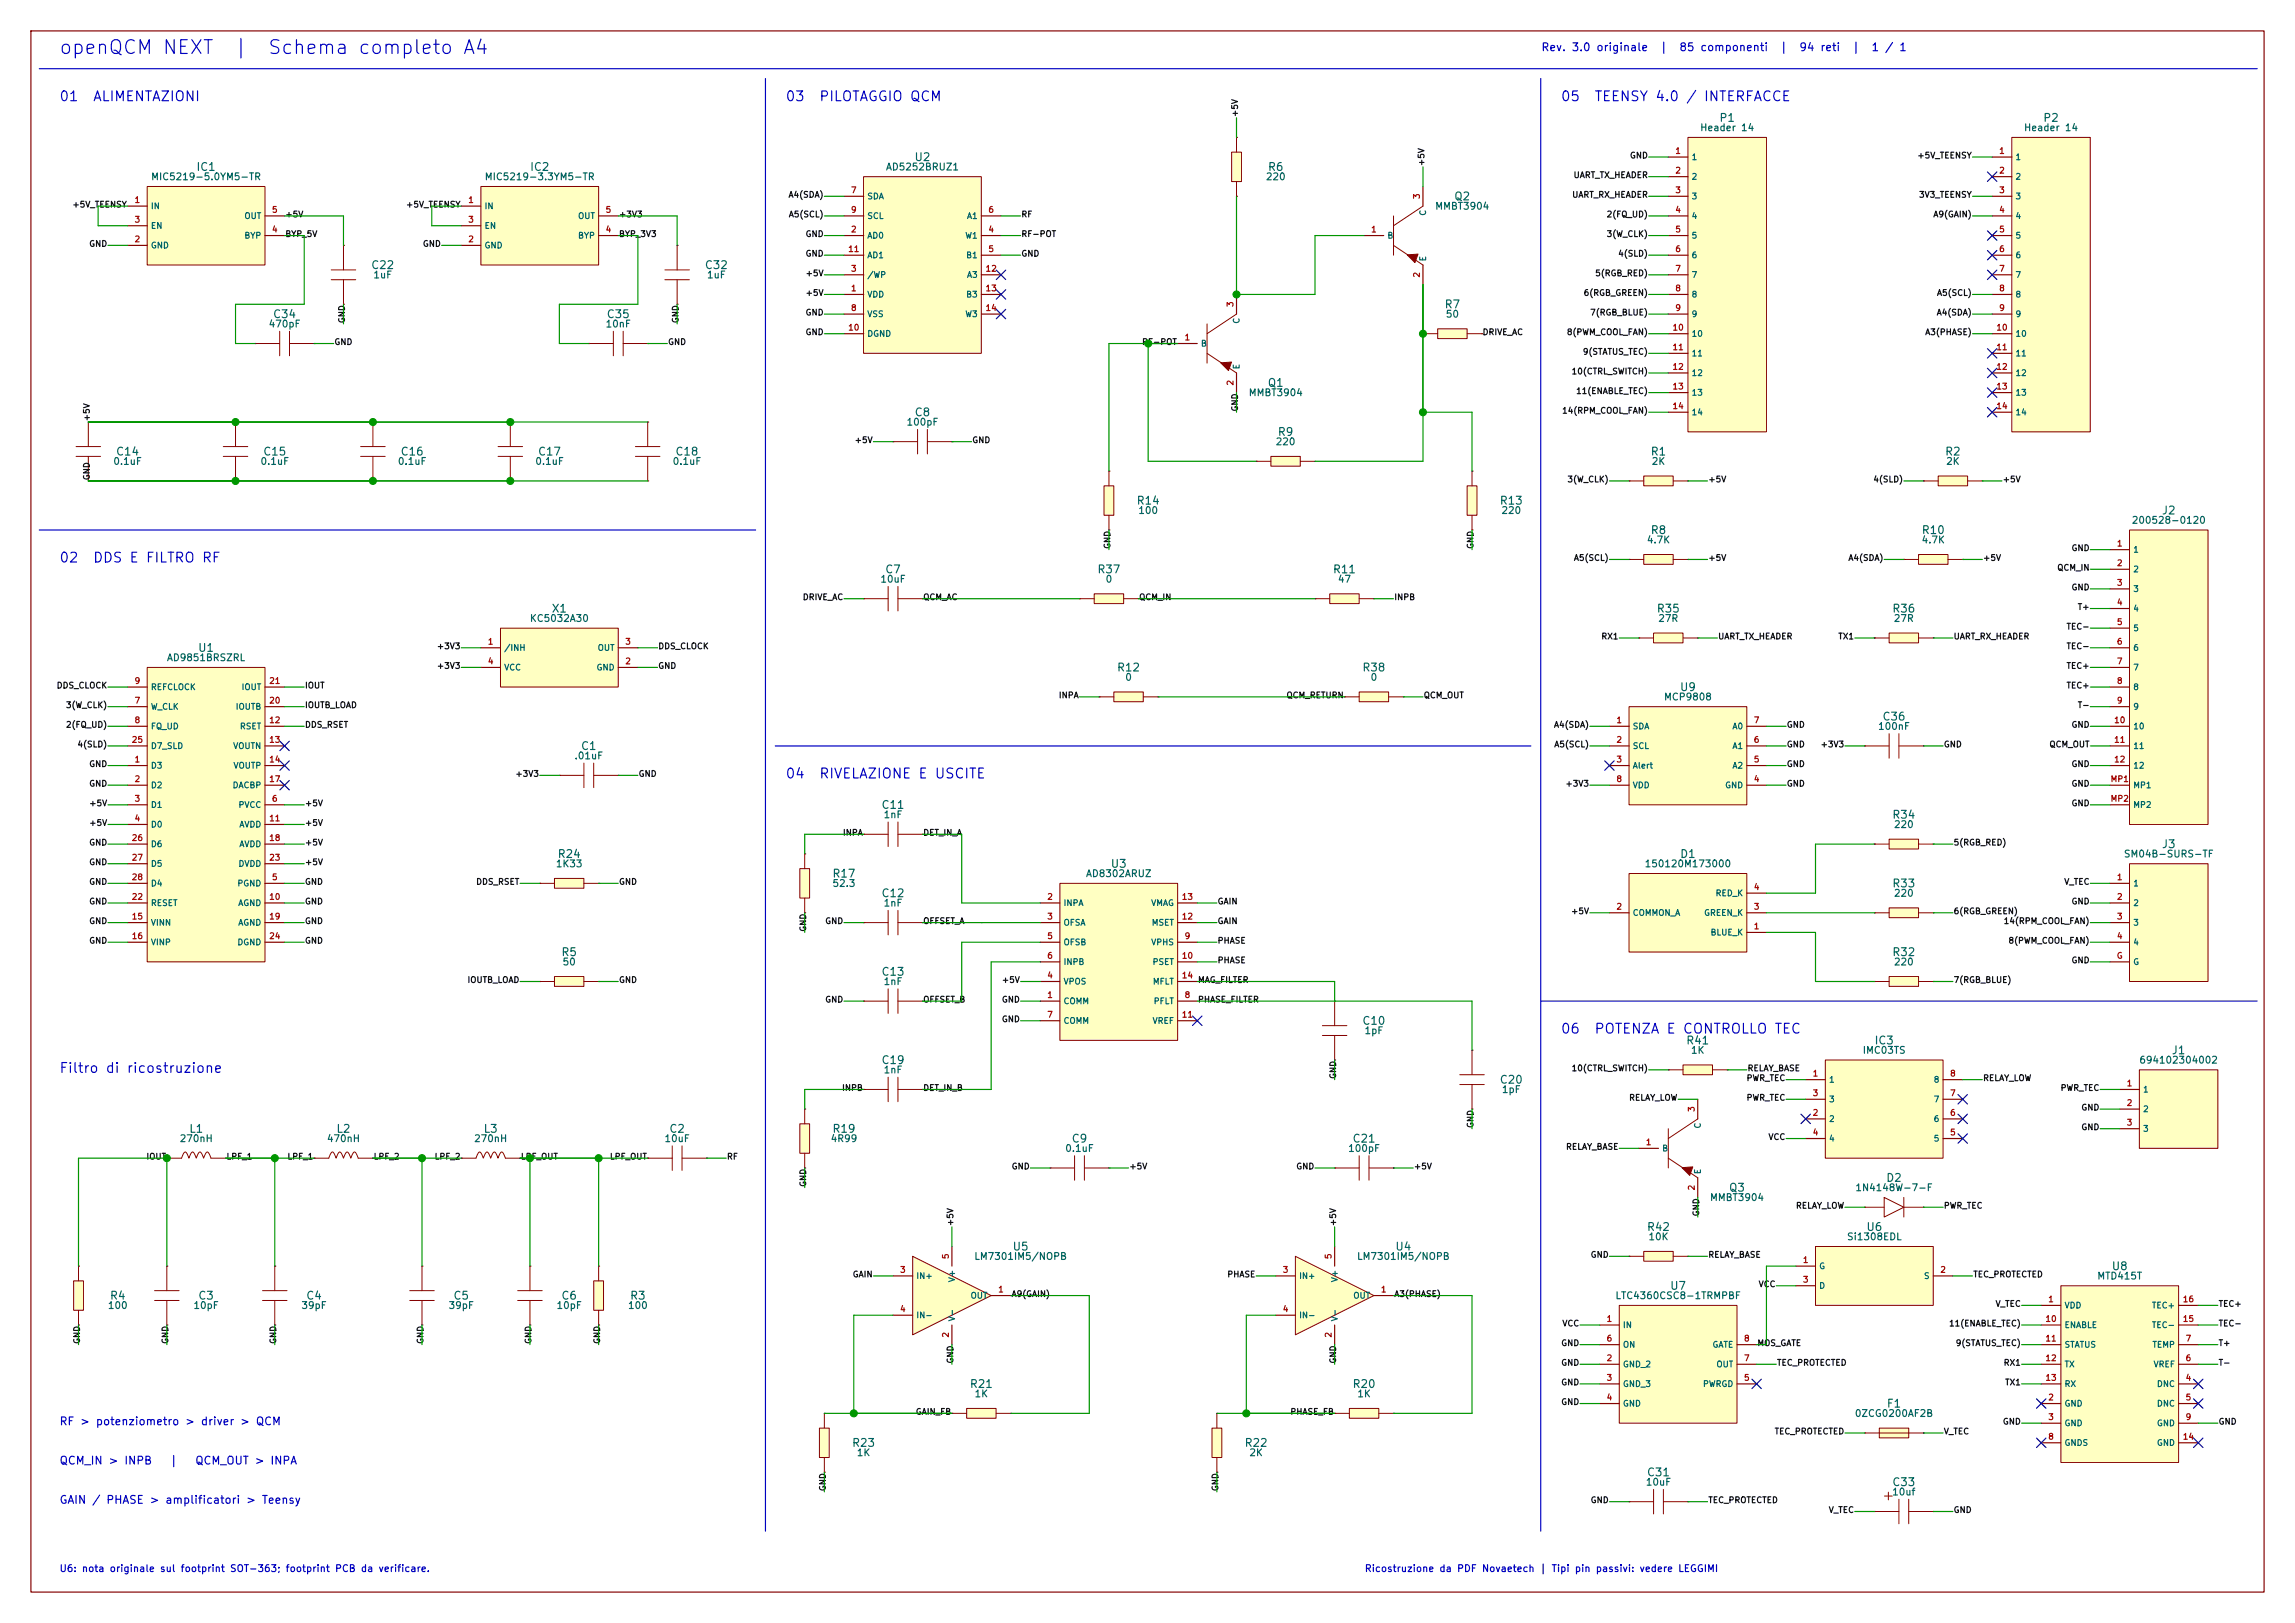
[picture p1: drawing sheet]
<svg xmlns="http://www.w3.org/2000/svg" width="297mm" height="210mm" viewBox="0 0 297 210" stroke-linecap="round" stroke-linejoin="round" font-family="sans-serif">
<defs><g id="words">
<g font-size="1.8" fill="#0000c2">
<text x="7.5" y="7.5">openQCM NEXT</text>
<text x="30.1" y="7.5">|</text>
<text x="34.6" y="7.5">Schema completo A4</text>
</g>
<g font-size="1.3" fill="#0000c2">
<text x="7.6" y="13.4">01</text>
<text x="11.9" y="13.4">ALIMENTAZIONI</text>
<text x="101.6" y="13.4">03</text>
<text x="105.9" y="13.4">PILOTAGGIO QCM</text>
<text x="201.9" y="13.4">05</text>
<text x="206.3" y="13.4">TEENSY 4.0 / INTERFACCE</text>
<text x="7.6" y="73.1">02</text>
<text x="11.9" y="73.1">DDS E FILTRO RF</text>
<text x="101.6" y="101">04</text>
<text x="105.9" y="101">RIVELAZIONE E USCITE</text>
<text x="201.9" y="134.1">06</text>
<text x="206.3" y="134.1">POTENZA E CONTROLLO TEC</text>
<text x="7.6" y="139.1">Filtro di ricostruzione</text>
</g>
<g font-size="1" fill="#0000c2">
<text x="199.4" y="6.9">Rev. 3.0 originale</text>
<text x="214.7" y="6.9">|</text>
<text x="217.2" y="6.9">85 componenti</text>
<text x="230.3" y="6.9">|</text>
<text x="232.8" y="6.9">94 reti</text>
<text x="239.6" y="6.9">|</text>
<text x="242.1" y="6.9">1 / 1</text>
<text x="7.6" y="184.7">RF &gt; potenziometro &gt; driver &gt; QCM</text>
<text x="7.6" y="189.7">QCM_IN &gt; INPB</text>
<text x="21.9" y="189.7">|</text>
<text x="25.2" y="189.7">QCM_OUT &gt; INPA</text>
<text x="7.6" y="194.8">GAIN / PHASE &gt; amplificatori &gt; Teensy</text>
</g>
<g font-size="1" fill="#006464">
<text x="222.4" y="16">P1</text>
<text x="264.3" y="16">P2</text>
<text x="25.3" y="22.4">IC1</text>
<text x="68.5" y="22.4">IC2</text>
<text x="118.3" y="21.1">U2</text>
<text x="164" y="22.4">R6</text>
<text x="188.1" y="26.2">Q2</text>
<text x="48" y="35.1">C22</text>
<text x="91.1" y="35.1">C32</text>
<text x="35.3" y="41.4">C34</text>
<text x="78.4" y="41.4">C35</text>
<text x="186.9" y="40.1">R7</text>
<text x="164" y="50.3">Q1</text>
<text x="14.9" y="59.2">C14</text>
<text x="34" y="59.2">C15</text>
<text x="51.8" y="59.2">C16</text>
<text x="69.5" y="59.2">C17</text>
<text x="87.3" y="59.2">C18</text>
<text x="118.3" y="54.1">C8</text>
<text x="165.3" y="56.6">R9</text>
<text x="213.5" y="59.2">R1</text>
<text x="251.6" y="59.2">R2</text>
<text x="147" y="65.5">R14</text>
<text x="194" y="65.5">R13</text>
<text x="213.5" y="69.3">R8</text>
<text x="248.6" y="69.3">R10</text>
<text x="279.7" y="66.8">J2</text>
<text x="114.5" y="74.4">C7</text>
<text x="141.9" y="74.4">R37</text>
<text x="172.4" y="74.4">R11</text>
<text x="71.3" y="79.5">X1</text>
<text x="214.3" y="79.5">R35</text>
<text x="244.8" y="79.5">R36</text>
<text x="25.6" y="84.6">U1</text>
<text x="144.5" y="87.1">R12</text>
<text x="176.2" y="87.1">R38</text>
<text x="217.3" y="89.7">U9</text>
<text x="243.5" y="93.5">C36</text>
<text x="75.1" y="97.3">C1</text>
<text x="114" y="104.9">C11</text>
<text x="244.8" y="106.2">R34</text>
<text x="72.1" y="111.3">R24</text>
<text x="107.6" y="113.8">R17</text>
<text x="143.7" y="112.5">U3</text>
<text x="217.3" y="111.3">D1</text>
<text x="279.7" y="110">J3</text>
<text x="114" y="116.3">C12</text>
<text x="244.8" y="115.1">R33</text>
<text x="72.6" y="124">R5</text>
<text x="244.8" y="124">R32</text>
<text x="114" y="126.5">C13</text>
<text x="114" y="137.9">C19</text>
<text x="176.2" y="132.8">C10</text>
<text x="218.1" y="135.4">R41</text>
<text x="242.5" y="135.4">IC3</text>
<text x="281" y="136.7">J1</text>
<text x="194" y="140.5">C20</text>
<text x="24.4" y="146.8">L1</text>
<text x="43.5" y="146.8">L2</text>
<text x="62.5" y="146.8">L3</text>
<text x="86.5" y="146.8">C2</text>
<text x="107.6" y="146.8">R19</text>
<text x="138.6" y="148.1">C9</text>
<text x="175" y="148.1">C21</text>
<text x="223.7" y="154.4">Q3</text>
<text x="244" y="153.2">D2</text>
<text x="213.1" y="159.5">R42</text>
<text x="241.5" y="159.5">U6</text>
<text x="131" y="162.1">U5</text>
<text x="180.5" y="162.1">U4</text>
<text x="216.1" y="167.1">U7</text>
<text x="273.2" y="164.6">U8</text>
<text x="14.1" y="168.4">R4</text>
<text x="25.6" y="168.4">C3</text>
<text x="39.5" y="168.4">C4</text>
<text x="58.6" y="168.4">C5</text>
<text x="72.6" y="168.4">C6</text>
<text x="81.5" y="168.4">R3</text>
<text x="125.4" y="179.8">R21</text>
<text x="175" y="179.8">R20</text>
<text x="244.1" y="182.4">F1</text>
<text x="110.2" y="187.5">R23</text>
<text x="161" y="187.5">R22</text>
<text x="213.1" y="191.3">C31</text>
<text x="244.8" y="192.5">C33</text>
</g>
<g font-size=".9" fill="#006464">
<text x="219.9" y="17.2">Header 14</text>
<text x="261.8" y="17.2">Header 14</text>
<text x="19.5" y="23.5">MIC5219-5.0YM5-TR</text>
<text x="62.6" y="23.5">MIC5219-3.3YM5-TR</text>
<text x="114.6" y="22.3">AD5252BRUZ1</text>
<text x="163.7" y="23.5">220</text>
<text x="185.6" y="27.3">MMBT3904</text>
<text x="48.2" y="36.2">1uF</text>
<text x="91.4" y="36.2">1uF</text>
<text x="187" y="41.3">50</text>
<text x="34.7" y="42.6">470pF</text>
<text x="78.3" y="42.6">10nF</text>
<text x="161.5" y="51.5">MMBT3904</text>
<text x="117.2" y="55.3">100pF</text>
<text x="165" y="57.8">220</text>
<text x="14.6" y="60.4">0.1uF</text>
<text x="33.6" y="60.4">0.1uF</text>
<text x="51.4" y="60.4">0.1uF</text>
<text x="69.2" y="60.4">0.1uF</text>
<text x="87" y="60.4">0.1uF</text>
<text x="213.7" y="60.4">2K</text>
<text x="251.8" y="60.4">2K</text>
<text x="147.2" y="66.7">100</text>
<text x="194.2" y="66.7">220</text>
<text x="213" y="70.5">4.7K</text>
<text x="248.6" y="70.5">4.7K</text>
<text x="275.8" y="68">200528-0120</text>
<text x="113.9" y="75.6">10uF</text>
<text x="143" y="75.6">0</text>
<text x="173.1" y="75.6">47</text>
<text x="68.5" y="80.7">KC5032A30</text>
<text x="214.5" y="80.7">27R</text>
<text x="245" y="80.7">27R</text>
<text x="21.5" y="85.8">AD9851BRSZRL</text>
<text x="145.5" y="88.3">0</text>
<text x="177.3" y="88.3">0</text>
<text x="215.3" y="90.8">MCP9808</text>
<text x="243" y="94.7">100nF</text>
<text x="74.3" y="98.5">.01uF</text>
<text x="114.3" y="106.1">1nF</text>
<text x="245" y="107.4">220</text>
<text x="71.9" y="112.4">1K33</text>
<text x="140.5" y="113.7">AD8302ARUZ</text>
<text x="212.8" y="112.4">150120M173000</text>
<text x="274.8" y="111.2">SM04B-SURS-TF</text>
<text x="107.6" y="115">52.3</text>
<text x="114.3" y="117.5">1nF</text>
<text x="245" y="116.2">220</text>
<text x="72.7" y="125.1">50</text>
<text x="245" y="125.1">220</text>
<text x="114.3" y="127.7">1nF</text>
<text x="176.5" y="134">1pF</text>
<text x="218.8" y="136.6">1K</text>
<text x="241" y="136.6">IMC03TS</text>
<text x="276.8" y="137.8">694102304002</text>
<text x="114.3" y="139.1">1nF</text>
<text x="194.3" y="141.6">1pF</text>
<text x="23.2" y="148">270nH</text>
<text x="42.2" y="148">470nH</text>
<text x="61.3" y="148">270nH</text>
<text x="85.9" y="148">10uF</text>
<text x="107.4" y="148">4R99</text>
<text x="137.8" y="149.3">0.1uF</text>
<text x="174.4" y="149.3">100pF</text>
<text x="221.2" y="155.6">MMBT3904</text>
<text x="240" y="154.3">1N4148W-7-F</text>
<text x="213.2" y="160.7">10K</text>
<text x="238.9" y="160.7">Si1308EDL</text>
<text x="126" y="163.2">LM7301IM5/NOPB</text>
<text x="175.5" y="163.2">LM7301IM5/NOPB</text>
<text x="271.3" y="165.8">MTD415T</text>
<text x="13.9" y="169.6">100</text>
<text x="25" y="169.6">10pF</text>
<text x="38.9" y="169.6">39pF</text>
<text x="58" y="169.6">39pF</text>
<text x="71.9" y="169.6">10pF</text>
<text x="81.2" y="169.6">100</text>
<text x="209" y="168.3">LTC4360CSC8-1TRMPBF</text>
<text x="126" y="181">1K</text>
<text x="175.6" y="181">1K</text>
<text x="240" y="183.6">0ZCG0200AF2B</text>
<text x="110.8" y="188.6">1K</text>
<text x="161.6" y="188.6">2K</text>
<text x="212.9" y="192.4">10uF</text>
<text x="244.8" y="193.7">10uf</text>
</g>
<g font-size=".9" fill="#0000c2">
<text x="7.6" y="203.6">U6: nota originale sul footprint SOT-363; footprint PCB da verificare.</text>
<text x="176.5" y="203.6">Ricostruzione da PDF Novaetech | Tipi pin passivi: vedere LEGGIMI</text>
</g>
<g font-size=".8" fill="#0f0f0f">
<text x="160.4" y="15.2" transform="rotate(-90 160.4 15.2)">+5V</text>
<text x="184.5" y="21.6" transform="rotate(-90 184.5 21.6)">+5V</text>
<text x="203.6" y="23.2">UART_TX_HEADER</text>
<text x="210.9" y="20.7">GND</text>
<text x="248.1" y="20.7">+5V_TEENSY</text>
<text x="9.3" y="27">+5V_TEENSY</text>
<text x="36.9" y="28.3">+5V</text>
<text x="52.5" y="27">+5V_TEENSY</text>
<text x="80" y="28.3">+3V3</text>
<text x="102" y="25.8">A4(SDA)</text>
<text x="102" y="28.3">A5(SCL)</text>
<text x="132.1" y="28.3">RF</text>
<text x="203.4" y="25.8">UART_RX_HEADER</text>
<text x="207.8" y="28.3">2(FQ_UD)</text>
<text x="248.3" y="25.8">3V3_TEENSY</text>
<text x="250.1" y="28.3">A9(GAIN)</text>
<text x="11.5" y="32.1">GND</text>
<text x="36.9" y="30.8">BYP_5V</text>
<text x="54.7" y="32.1">GND</text>
<text x="80" y="30.8">BYP_3V3</text>
<text x="104.2" y="33.4">GND</text>
<text x="104.2" y="30.8">GND</text>
<text x="104.2" y="35.9">+5V</text>
<text x="132.1" y="30.8">RF-POT</text>
<text x="132.1" y="33.4">GND</text>
<text x="206.4" y="35.9">5(RGB_RED)</text>
<text x="207.8" y="30.8">3(W_CLK)</text>
<text x="209.3" y="33.4">4(SLD)</text>
<text x="44.8" y="41.9" transform="rotate(-90 44.8 41.9)">GND</text>
<text x="88" y="41.9" transform="rotate(-90 88 41.9)">GND</text>
<text x="104.2" y="41">GND</text>
<text x="104.2" y="38.5">+5V</text>
<text x="204.9" y="38.5">6(RGB_GREEN)</text>
<text x="205.7" y="41">7(RGB_BLUE)</text>
<text x="250.6" y="41">A4(SDA)</text>
<text x="250.6" y="38.5">A5(SCL)</text>
<text x="43.2" y="44.8">GND</text>
<text x="86.4" y="44.8">GND</text>
<text x="104.2" y="43.5">GND</text>
<text x="147.7" y="44.8">RF-POT</text>
<text x="191.8" y="43.5">DRIVE_AC</text>
<text x="202.7" y="43.5">8(PWM_COOL_FAN)</text>
<text x="204.8" y="46.1">9(STATUS_TEC)</text>
<text x="249.1" y="43.5">A3(PHASE)</text>
<text x="160.4" y="53.3" transform="rotate(-90 160.4 53.3)">GND</text>
<text x="202.1" y="53.7">14(RPM_COOL_FAN)</text>
<text x="203.3" y="48.6">10(CTRL_SWITCH)</text>
<text x="203.9" y="51.2">11(ENABLE_TEC)</text>
<text x="11.8" y="54.6" transform="rotate(-90 11.8 54.6)">+5V</text>
<text x="110.5" y="57.5">+5V</text>
<text x="125.8" y="57.5">GND</text>
<text x="11.8" y="62.2" transform="rotate(-90 11.8 62.2)">GND</text>
<text x="202.8" y="62.6">3(W_CLK)</text>
<text x="221" y="62.6">+5V</text>
<text x="242.4" y="62.6">4(SLD)</text>
<text x="259.1" y="62.6">+5V</text>
<text x="143.9" y="71.1" transform="rotate(-90 143.9 71.1)">GND</text>
<text x="190.9" y="71.1" transform="rotate(-90 190.9 71.1)">GND</text>
<text x="268" y="71.5">GND</text>
<text x="103.8" y="77.8">DRIVE_AC</text>
<text x="119.4" y="77.8">QCM_AC</text>
<text x="147.3" y="77.8">QCM_IN</text>
<text x="180.4" y="77.8">INPB</text>
<text x="203.6" y="72.8">A5(SCL)</text>
<text x="221" y="72.8">+5V</text>
<text x="239.1" y="72.8">A4(SDA)</text>
<text x="256.6" y="72.8">+5V</text>
<text x="266.2" y="74">QCM_IN</text>
<text x="268" y="76.6">GND</text>
<text x="207.2" y="82.9">RX1</text>
<text x="222.3" y="82.9">UART_TX_HEADER</text>
<text x="237.8" y="82.9">TX1</text>
<text x="252.8" y="82.9">UART_RX_HEADER</text>
<text x="267.4" y="81.6">TEC-</text>
<text x="268.8" y="79.1">T+</text>
<text x="7.3" y="89.3">DDS_CLOCK</text>
<text x="39.4" y="89.3">IOUT</text>
<text x="56.5" y="86.7">+3V3</text>
<text x="56.5" y="84.2">+3V3</text>
<text x="85.1" y="86.7">GND</text>
<text x="85.1" y="84.2">DDS_CLOCK</text>
<text x="267.4" y="89.3">TEC+</text>
<text x="267.4" y="86.7">TEC+</text>
<text x="267.4" y="84.2">TEC-</text>
<text x="8.5" y="91.8">3(W_CLK)</text>
<text x="8.5" y="94.3">2(FQ_UD)</text>
<text x="39.4" y="94.3">DDS_RSET</text>
<text x="39.4" y="91.8">IOUTB_LOAD</text>
<text x="136.9" y="90.5">INPA</text>
<text x="166.4" y="90.5">QCM_RETURN</text>
<text x="184.2" y="90.5">QCM_OUT</text>
<text x="201" y="94.3">A4(SDA)</text>
<text x="231.2" y="94.3">GND</text>
<text x="268" y="94.3">GND</text>
<text x="268.8" y="91.8">T-</text>
<text x="9.9" y="96.9">4(SLD)</text>
<text x="11.5" y="102">GND</text>
<text x="11.5" y="99.4">GND</text>
<text x="66.6" y="100.7">+3V3</text>
<text x="82.6" y="100.7">GND</text>
<text x="201.1" y="96.9">A5(SCL)</text>
<text x="202.5" y="102">+3V3</text>
<text x="231.2" y="102">GND</text>
<text x="231.2" y="96.9">GND</text>
<text x="231.2" y="99.4">GND</text>
<text x="235.5" y="96.9">+3V3</text>
<text x="251.5" y="96.9">GND</text>
<text x="265.1" y="96.9">QCM_OUT</text>
<text x="268" y="102">GND</text>
<text x="268" y="99.4">GND</text>
<text x="11.5" y="107">+5V</text>
<text x="11.5" y="104.5">+5V</text>
<text x="39.4" y="107">+5V</text>
<text x="39.4" y="104.5">+5V</text>
<text x="268" y="104.5">GND</text>
<text x="11.5" y="112.1">GND</text>
<text x="11.5" y="109.6">GND</text>
<text x="39.4" y="112.1">+5V</text>
<text x="39.4" y="109.6">+5V</text>
<text x="109" y="108.3">INPA</text>
<text x="119.4" y="108.3">DET_IN_A</text>
<text x="252.8" y="109.6">5(RGB_RED)</text>
<text x="11.5" y="119.7">GND</text>
<text x="11.5" y="117.2">GND</text>
<text x="11.5" y="114.7">GND</text>
<text x="39.4" y="114.7">GND</text>
<text x="39.4" y="117.2">GND</text>
<text x="39.4" y="119.7">GND</text>
<text x="61.5" y="114.7">DDS_RSET</text>
<text x="80" y="114.7">GND</text>
<text x="106.7" y="119.7">GND</text>
<text x="119.4" y="119.7">OFFSET_A</text>
<text x="157.5" y="117.2">GAIN</text>
<text x="157.5" y="119.7">GAIN</text>
<text x="203.2" y="118.5">+5V</text>
<text x="252.8" y="118.5">6(RGB_GREEN)</text>
<text x="259.2" y="119.7">14(RPM_COOL_FAN)</text>
<text x="267.1" y="114.7">V_TEC</text>
<text x="268" y="117.2">GND</text>
<text x="11.5" y="122.3">GND</text>
<text x="39.4" y="122.3">GND</text>
<text x="104.5" y="120.6" transform="rotate(-90 104.5 120.6)">GND</text>
<text x="157.5" y="122.3">PHASE</text>
<text x="157.5" y="124.8">PHASE</text>
<text x="259.8" y="122.3">8(PWM_COOL_FAN)</text>
<text x="268" y="124.8">GND</text>
<text x="60.4" y="127.4">IOUTB_LOAD</text>
<text x="80" y="127.4">GND</text>
<text x="106.7" y="129.9">GND</text>
<text x="119.4" y="129.9">OFFSET_B</text>
<text x="129.6" y="129.9">GND</text>
<text x="129.6" y="127.4">+5V</text>
<text x="155" y="127.4">MAG_FILTER</text>
<text x="155" y="129.9">PHASE_FILTER</text>
<text x="252.8" y="127.4">7(RGB_BLUE)</text>
<text x="129.6" y="132.4">GND</text>
<text x="108.9" y="141.3">INPB</text>
<text x="119.4" y="141.3">DET_IN_B</text>
<text x="173.1" y="139.7" transform="rotate(-90 173.1 139.7)">GND</text>
<text x="203.3" y="138.8">10(CTRL_SWITCH)</text>
<text x="210.8" y="142.6">RELAY_LOW</text>
<text x="226" y="142.6">PWR_TEC</text>
<text x="226" y="140.1">PWR_TEC</text>
<text x="226.1" y="138.8">RELAY_BASE</text>
<text x="256.6" y="140.1">RELAY_LOW</text>
<text x="266.6" y="141.3">PWR_TEC</text>
<text x="269.3" y="143.9">GND</text>
<text x="190.9" y="146" transform="rotate(-90 190.9 146)">GND</text>
<text x="202.6" y="149">RELAY_BASE</text>
<text x="228.8" y="147.7">VCC</text>
<text x="269.3" y="146.4">GND</text>
<text x="18.9" y="150.2">IOUT</text>
<text x="29.2" y="150.2">LPF_1</text>
<text x="37.1" y="150.2">LPF_1</text>
<text x="48.3" y="150.2">LPF_2</text>
<text x="56.2" y="150.2">LPF_2</text>
<text x="67.3" y="150.2">LPF_OUT</text>
<text x="78.9" y="150.2">LPF_OUT</text>
<text x="94" y="150.2">RF</text>
<text x="104.5" y="153.6" transform="rotate(-90 104.5 153.6)">GND</text>
<text x="130.9" y="151.5">GND</text>
<text x="146.1" y="151.5">+5V</text>
<text x="167.7" y="151.5">GND</text>
<text x="182.9" y="151.5">+5V</text>
<text x="123.6" y="158.7" transform="rotate(-90 123.6 158.7)">+5V</text>
<text x="173.1" y="158.7" transform="rotate(-90 173.1 158.7)">+5V</text>
<text x="220.1" y="157.5" transform="rotate(-90 220.1 157.5)">GND</text>
<text x="232.3" y="156.6">RELAY_LOW</text>
<text x="251.5" y="156.6">PWR_TEC</text>
<text x="110.3" y="165.5">GAIN</text>
<text x="158.8" y="165.5">PHASE</text>
<text x="205.8" y="162.9">GND</text>
<text x="221" y="162.9">RELAY_BASE</text>
<text x="227.5" y="166.7">VCC</text>
<text x="255.3" y="165.5">TEC_PROTECTED</text>
<text x="10.5" y="174" transform="rotate(-90 10.5 174)">GND</text>
<text x="22" y="174" transform="rotate(-90 22 174)">GND</text>
<text x="35.9" y="174" transform="rotate(-90 35.9 174)">GND</text>
<text x="55" y="174" transform="rotate(-90 55 174)">GND</text>
<text x="68.9" y="174" transform="rotate(-90 68.9 174)">GND</text>
<text x="77.8" y="174" transform="rotate(-90 77.8 174)">GND</text>
<text x="130.8" y="168">A9(GAIN)</text>
<text x="180.4" y="168">A3(PHASE)</text>
<text x="202.1" y="171.8">VCC</text>
<text x="252.2" y="171.8">11(ENABLE_TEC)</text>
<text x="258.2" y="169.3">V_TEC</text>
<text x="287" y="171.8">TEC-</text>
<text x="287" y="169.3">TEC+</text>
<text x="123.6" y="176.5" transform="rotate(-90 123.6 176.5)">GND</text>
<text x="173.1" y="176.5" transform="rotate(-90 173.1 176.5)">GND</text>
<text x="202" y="179.4">GND</text>
<text x="202" y="174.4">GND</text>
<text x="202" y="176.9">GND</text>
<text x="227.4" y="174.4">MOS_GATE</text>
<text x="229.9" y="176.9">TEC_PROTECTED</text>
<text x="253" y="174.4">9(STATUS_TEC)</text>
<text x="259.2" y="176.9">RX1</text>
<text x="259.4" y="179.4">TX1</text>
<text x="287" y="176.9">T-</text>
<text x="287" y="174.4">T+</text>
<text x="118.4" y="183.2">GAIN_FB</text>
<text x="166.9" y="183.2">PHASE_FB</text>
<text x="202" y="182">GND</text>
<text x="229.6" y="185.8">TEC_PROTECTED</text>
<text x="251.5" y="185.8">V_TEC</text>
<text x="259.1" y="184.5">GND</text>
<text x="287" y="184.5">GND</text>
<text x="107" y="193" transform="rotate(-90 107 193)">GND</text>
<text x="157.8" y="193" transform="rotate(-90 157.8 193)">GND</text>
<text x="205.8" y="194.7">GND</text>
<text x="221" y="194.7">TEC_PROTECTED</text>
<text x="236.6" y="195.9">V_TEC</text>
<text x="252.8" y="195.9">GND</text>
</g>
<g font-size=".8" fill="#a90000">
<text x="216.7" y="20.1">1</text>
<text x="216.7" y="22.6">2</text>
<text x="258.6" y="20.1">1</text>
<text x="258.6" y="22.6">2</text>
<text x="17.3" y="26.4">1</text>
<text x="17.3" y="29">3</text>
<text x="35.1" y="27.7">5</text>
<text x="60.5" y="26.4">1</text>
<text x="60.5" y="29">3</text>
<text x="78.3" y="27.7">5</text>
<text x="110.1" y="25.2">7</text>
<text x="110.1" y="27.7">9</text>
<text x="127.8" y="27.7">6</text>
<text x="183.9" y="25.8" transform="rotate(-90 183.9 25.8)">3</text>
<text x="216.7" y="25.2">3</text>
<text x="216.7" y="27.7">4</text>
<text x="258.6" y="25.2">3</text>
<text x="258.6" y="27.7">4</text>
<text x="17.3" y="31.5">2</text>
<text x="35.1" y="30.3">4</text>
<text x="60.5" y="31.5">2</text>
<text x="78.3" y="30.3">4</text>
<text x="109.7" y="32.8">11</text>
<text x="110.1" y="30.3">2</text>
<text x="110.1" y="35.3">3</text>
<text x="127.5" y="35.3">12</text>
<text x="127.8" y="30.3">4</text>
<text x="127.8" y="32.8">5</text>
<text x="177.4" y="30.3">1</text>
<text x="183.9" y="36" transform="rotate(-90 183.9 36)">2</text>
<text x="216.7" y="30.3">5</text>
<text x="216.7" y="32.8">6</text>
<text x="216.7" y="35.3">7</text>
<text x="258.6" y="30.3">5</text>
<text x="258.6" y="32.8">6</text>
<text x="258.6" y="35.3">7</text>
<text x="110.1" y="37.9">1</text>
<text x="110.1" y="40.4">8</text>
<text x="127.5" y="37.9">13</text>
<text x="127.5" y="40.4">14</text>
<text x="159.8" y="39.8" transform="rotate(-90 159.8 39.8)">3</text>
<text x="216.7" y="37.9">8</text>
<text x="216.7" y="40.4">9</text>
<text x="258.6" y="37.9">8</text>
<text x="258.6" y="40.4">9</text>
<text x="109.7" y="43">10</text>
<text x="153.2" y="44.2">1</text>
<text x="216.4" y="43">10</text>
<text x="216.4" y="45.5">11</text>
<text x="258.3" y="43">10</text>
<text x="258.3" y="45.5">11</text>
<text x="159.8" y="50" transform="rotate(-90 159.8 50)">2</text>
<text x="216.4" y="48">12</text>
<text x="216.4" y="50.6">13</text>
<text x="216.4" y="53.1">14</text>
<text x="258.3" y="48">12</text>
<text x="258.3" y="50.6">13</text>
<text x="258.3" y="53.1">14</text>
<text x="273.9" y="70.9">1</text>
<text x="273.9" y="73.4">2</text>
<text x="273.9" y="76">3</text>
<text x="63.1" y="83.6">1</text>
<text x="80.8" y="83.6">3</text>
<text x="273.9" y="78.5">4</text>
<text x="273.9" y="81.1">5</text>
<text x="273.9" y="83.6">6</text>
<text x="17.3" y="88.7">9</text>
<text x="34.8" y="88.7">21</text>
<text x="63.1" y="86.1">4</text>
<text x="80.8" y="86.1">2</text>
<text x="273.9" y="86.1">7</text>
<text x="273.9" y="88.7">8</text>
<text x="17.3" y="91.2">7</text>
<text x="17.3" y="93.8">8</text>
<text x="34.8" y="93.8">12</text>
<text x="34.8" y="91.2">20</text>
<text x="209.1" y="93.8">1</text>
<text x="226.9" y="93.8">7</text>
<text x="273.5" y="93.8">10</text>
<text x="273.9" y="91.2">9</text>
<text x="17" y="96.3">25</text>
<text x="17.3" y="98.8">1</text>
<text x="17.3" y="101.4">2</text>
<text x="34.8" y="96.3">13</text>
<text x="34.8" y="98.8">14</text>
<text x="34.8" y="101.4">17</text>
<text x="209.1" y="96.3">2</text>
<text x="209.1" y="98.8">3</text>
<text x="209.1" y="101.4">8</text>
<text x="226.9" y="101.4">4</text>
<text x="226.9" y="98.8">5</text>
<text x="226.9" y="96.3">6</text>
<text x="273.1" y="101.4">MP1</text>
<text x="273.5" y="96.3">11</text>
<text x="273.5" y="98.8">12</text>
<text x="17.3" y="103.9">3</text>
<text x="17.3" y="106.5">4</text>
<text x="34.8" y="106.5">11</text>
<text x="35.1" y="103.9">6</text>
<text x="273.1" y="103.9">MP2</text>
<text x="17" y="109">26</text>
<text x="17" y="111.5">27</text>
<text x="34.8" y="109">18</text>
<text x="34.8" y="111.5">23</text>
<text x="17" y="119.2">15</text>
<text x="17" y="116.6">22</text>
<text x="17" y="114.1">28</text>
<text x="34.8" y="116.6">10</text>
<text x="34.8" y="119.2">19</text>
<text x="35.1" y="114.1">5</text>
<text x="135.5" y="116.6">2</text>
<text x="135.5" y="119.2">3</text>
<text x="152.9" y="119.2">12</text>
<text x="152.9" y="116.6">13</text>
<text x="209.1" y="117.9">2</text>
<text x="226.9" y="117.9">3</text>
<text x="226.9" y="115.3">4</text>
<text x="273.9" y="114.1">1</text>
<text x="273.9" y="116.6">2</text>
<text x="273.9" y="119.2">3</text>
<text x="17" y="121.7">16</text>
<text x="34.8" y="121.7">24</text>
<text x="135.5" y="121.7">5</text>
<text x="135.5" y="124.2">6</text>
<text x="152.9" y="124.2">10</text>
<text x="153.2" y="121.7">9</text>
<text x="226.9" y="120.4">1</text>
<text x="273.9" y="124.2">G</text>
<text x="273.9" y="121.7">4</text>
<text x="135.5" y="129.3">1</text>
<text x="135.5" y="126.8">4</text>
<text x="135.5" y="131.9">7</text>
<text x="152.9" y="131.9">11</text>
<text x="152.9" y="126.8">14</text>
<text x="153.2" y="129.3">8</text>
<text x="219.5" y="143.9" transform="rotate(-90 219.5 143.9)">3</text>
<text x="234.5" y="139.5">1</text>
<text x="234.5" y="142">3</text>
<text x="252.3" y="142">7</text>
<text x="252.3" y="139.5">8</text>
<text x="275.2" y="140.7">1</text>
<text x="275.2" y="143.3">2</text>
<text x="212.9" y="148.4">1</text>
<text x="234.5" y="144.6">2</text>
<text x="234.5" y="147.1">4</text>
<text x="252.3" y="147.1">5</text>
<text x="252.3" y="144.6">6</text>
<text x="275.2" y="145.8">3</text>
<text x="219.5" y="154.1" transform="rotate(-90 219.5 154.1)">2</text>
<text x="116.4" y="164.9">3</text>
<text x="123" y="163" transform="rotate(-90 123 163)">5</text>
<text x="129.1" y="167.4">1</text>
<text x="165.9" y="164.9">3</text>
<text x="172.5" y="163" transform="rotate(-90 172.5 163)">5</text>
<text x="178.6" y="167.4">1</text>
<text x="233.2" y="163.6">1</text>
<text x="233.2" y="166.1">3</text>
<text x="251" y="164.9">2</text>
<text x="116.4" y="170">4</text>
<text x="123" y="173.2" transform="rotate(-90 123 173.2)">2</text>
<text x="165.9" y="170">4</text>
<text x="172.5" y="173.2" transform="rotate(-90 172.5 173.2)">2</text>
<text x="207.8" y="171.2">1</text>
<text x="207.8" y="173.8">6</text>
<text x="225.6" y="173.8">8</text>
<text x="264.6" y="171.2">10</text>
<text x="264.6" y="173.8">11</text>
<text x="265" y="168.7">1</text>
<text x="282.4" y="171.2">15</text>
<text x="282.4" y="168.7">16</text>
<text x="282.8" y="173.8">7</text>
<text x="207.8" y="176.3">2</text>
<text x="207.8" y="178.8">3</text>
<text x="225.6" y="178.8">5</text>
<text x="225.6" y="176.3">7</text>
<text x="264.6" y="176.3">12</text>
<text x="264.6" y="178.8">13</text>
<text x="282.8" y="178.8">4</text>
<text x="282.8" y="176.3">6</text>
<text x="207.8" y="181.4">4</text>
<text x="265" y="181.4">2</text>
<text x="265" y="183.9">3</text>
<text x="282.8" y="181.4">5</text>
<text x="282.8" y="183.9">9</text>
<text x="265" y="186.5">8</text>
<text x="282.4" y="186.5">14</text>
</g>
<g font-size=".8" fill="#006464">
<text x="218.8" y="20.9">1</text>
<text x="218.8" y="23.4">2</text>
<text x="260.8" y="20.9">1</text>
<text x="260.8" y="23.4">2</text>
<text x="19.5" y="27.2">IN</text>
<text x="19.5" y="29.8">EN</text>
<text x="31.6" y="28.5">OUT</text>
<text x="62.6" y="27.2">IN</text>
<text x="62.6" y="29.8">EN</text>
<text x="74.7" y="28.5">OUT</text>
<text x="112.2" y="26">SDA</text>
<text x="112.2" y="28.5">SCL</text>
<text x="125.1" y="28.5">A1</text>
<text x="184.7" y="28" transform="rotate(-90 184.7 28)">C</text>
<text x="218.8" y="26">3</text>
<text x="218.8" y="28.5">4</text>
<text x="260.8" y="26">3</text>
<text x="260.8" y="28.5">4</text>
<text x="19.5" y="32.3">GND</text>
<text x="31.6" y="31.1">BYP</text>
<text x="62.6" y="32.3">GND</text>
<text x="74.7" y="31.1">BYP</text>
<text x="112.2" y="31.1">AD0</text>
<text x="112.2" y="33.6">AD1</text>
<text x="124.8" y="31.1">W1</text>
<text x="125" y="33.6">B1</text>
<text x="179.5" y="31.1">B</text>
<text x="184.7" y="33.9" transform="rotate(-90 184.7 33.9)">E</text>
<text x="218.8" y="31.1">5</text>
<text x="218.8" y="33.6">6</text>
<text x="260.8" y="31.1">5</text>
<text x="260.8" y="33.6">6</text>
<text x="112.2" y="38.7">VDD</text>
<text x="112.2" y="36.1">/WP</text>
<text x="112.2" y="41.2">VSS</text>
<text x="124.8" y="41.2">W3</text>
<text x="125" y="38.7">B3</text>
<text x="125.1" y="36.1">A3</text>
<text x="160.6" y="42" transform="rotate(-90 160.6 42)">C</text>
<text x="218.8" y="36.1">7</text>
<text x="218.8" y="38.7">8</text>
<text x="218.8" y="41.2">9</text>
<text x="260.8" y="36.1">7</text>
<text x="260.8" y="38.7">8</text>
<text x="260.8" y="41.2">9</text>
<text x="112.2" y="43.8">DGND</text>
<text x="155.3" y="45">B</text>
<text x="160.6" y="47.9" transform="rotate(-90 160.6 47.9)">E</text>
<text x="218.8" y="43.8">10</text>
<text x="218.8" y="46.3">11</text>
<text x="260.8" y="43.8">10</text>
<text x="260.8" y="46.3">11</text>
<text x="218.8" y="48.8">12</text>
<text x="218.8" y="51.4">13</text>
<text x="218.8" y="53.9">14</text>
<text x="260.8" y="48.8">12</text>
<text x="260.8" y="51.4">13</text>
<text x="260.8" y="53.9">14</text>
<text x="276" y="71.7">1</text>
<text x="276" y="74.2">2</text>
<text x="276" y="76.8">3</text>
<text x="276" y="79.3">4</text>
<text x="276" y="81.9">5</text>
<text x="19.5" y="89.5">REFCLOCK</text>
<text x="31.2" y="89.5">IOUT</text>
<text x="65.2" y="84.4">/INH</text>
<text x="65.2" y="86.9">VCC</text>
<text x="77.1" y="86.9">GND</text>
<text x="77.3" y="84.4">OUT</text>
<text x="276" y="84.4">6</text>
<text x="276" y="86.9">7</text>
<text x="276" y="89.5">8</text>
<text x="19.5" y="92">W_CLK</text>
<text x="19.5" y="94.6">FQ_UD</text>
<text x="30.4" y="92">IOUTB</text>
<text x="31" y="94.6">RSET</text>
<text x="211.2" y="94.6">SDA</text>
<text x="224.1" y="94.6">A0</text>
<text x="276" y="92">9</text>
<text x="276" y="94.6">10</text>
<text x="19.5" y="99.6">D3</text>
<text x="19.5" y="97.1">D7_SLD</text>
<text x="30.1" y="97.1">VOUTN</text>
<text x="30.1" y="99.6">VOUTP</text>
<text x="211.2" y="97.1">SCL</text>
<text x="211.2" y="99.6">Alert</text>
<text x="224.1" y="99.6">A2</text>
<text x="224.1" y="97.1">A1</text>
<text x="276" y="97.1">11</text>
<text x="276" y="99.6">12</text>
<text x="19.5" y="102.2">D2</text>
<text x="19.5" y="104.7">D1</text>
<text x="19.5" y="107.3">D0</text>
<text x="30" y="102.2">DACBP</text>
<text x="30.8" y="104.7">PVCC</text>
<text x="30.9" y="107.3">AVDD</text>
<text x="211.2" y="102.2">VDD</text>
<text x="223.2" y="102.2">GND</text>
<text x="276" y="102.2">MP1</text>
<text x="276" y="104.7">MP2</text>
<text x="19.5" y="109.8">D6</text>
<text x="19.5" y="112.3">D5</text>
<text x="30.8" y="112.3">DVDD</text>
<text x="30.9" y="109.8">AVDD</text>
<text x="19.5" y="120">VINN</text>
<text x="19.5" y="117.4">RESET</text>
<text x="19.5" y="114.9">D4</text>
<text x="30.6" y="114.9">PGND</text>
<text x="30.8" y="117.4">AGND</text>
<text x="30.8" y="120">AGND</text>
<text x="137.6" y="117.4">INPA</text>
<text x="137.6" y="120">OFSA</text>
<text x="148.9" y="117.4">VMAG</text>
<text x="149" y="120">MSET</text>
<text x="211.2" y="118.7">COMMON_A</text>
<text x="220.5" y="118.7">GREEN_K</text>
<text x="221.9" y="116.1">RED_K</text>
<text x="276" y="114.9">1</text>
<text x="276" y="117.4">2</text>
<text x="276" y="120">3</text>
<text x="19.5" y="122.5">VINP</text>
<text x="30.6" y="122.5">DGND</text>
<text x="137.6" y="122.5">OFSB</text>
<text x="137.6" y="125">INPB</text>
<text x="148.9" y="122.5">VPHS</text>
<text x="149.1" y="125">PSET</text>
<text x="221.3" y="121.2">BLUE_K</text>
<text x="276" y="122.5">4</text>
<text x="276" y="125">G</text>
<text x="137.6" y="130.1">COMM</text>
<text x="137.6" y="127.6">VPOS</text>
<text x="149.1" y="127.6">MFLT</text>
<text x="149.2" y="130.1">PFLT</text>
<text x="137.6" y="132.7">COMM</text>
<text x="149.1" y="132.7">VREF</text>
<text x="236.6" y="140.3">1</text>
<text x="236.6" y="142.8">3</text>
<text x="250.2" y="142.8">7</text>
<text x="250.2" y="140.3">8</text>
<text x="277.3" y="141.5">1</text>
<text x="215" y="149.2">B</text>
<text x="220.3" y="146.1" transform="rotate(-90 220.3 146.1)">C</text>
<text x="236.6" y="145.4">2</text>
<text x="236.6" y="147.9">4</text>
<text x="250.2" y="147.9">5</text>
<text x="250.2" y="145.4">6</text>
<text x="277.3" y="144.1">2</text>
<text x="277.3" y="146.6">3</text>
<text x="220.3" y="152" transform="rotate(-90 220.3 152)">E</text>
<text x="118.5" y="165.7">IN+</text>
<text x="123.8" y="166" transform="rotate(-90 123.8 166)">V+</text>
<text x="168" y="165.7">IN+</text>
<text x="173.3" y="166" transform="rotate(-90 173.3 166)">V+</text>
<text x="235.4" y="164.4">G</text>
<text x="235.4" y="166.9">D</text>
<text x="248.9" y="165.7">S</text>
<text x="118.5" y="170.8">IN-</text>
<text x="123.8" y="171" transform="rotate(-90 123.8 171)">V-</text>
<text x="125.5" y="168.2">OUT</text>
<text x="168" y="170.8">IN-</text>
<text x="173.3" y="171" transform="rotate(-90 173.3 171)">V-</text>
<text x="175.1" y="168.2">OUT</text>
<text x="210" y="172">IN</text>
<text x="267.1" y="169.5">VDD</text>
<text x="267.1" y="172">ENABLE</text>
<text x="278.4" y="172">TEC-</text>
<text x="278.4" y="169.5">TEC+</text>
<text x="210" y="177.1">GND_2</text>
<text x="210" y="179.6">GND_3</text>
<text x="210" y="174.6">ON</text>
<text x="220.3" y="179.6">PWRGD</text>
<text x="221.5" y="174.6">GATE</text>
<text x="222.1" y="177.1">OUT</text>
<text x="267.1" y="174.6">STATUS</text>
<text x="267.1" y="177.1">TX</text>
<text x="267.1" y="179.6">RX</text>
<text x="278.5" y="174.6">TEMP</text>
<text x="278.6" y="177.1">VREF</text>
<text x="279.1" y="179.6">DNC</text>
<text x="210" y="182.2">GND</text>
<text x="267.1" y="182.2">GND</text>
<text x="267.1" y="184.7">GND</text>
<text x="279.1" y="182.2">DNC</text>
<text x="279.1" y="184.7">GND</text>
<text x="267.1" y="187.3">GNDS</text>
<text x="279.1" y="187.3">GND</text>
</g>
</g></defs>
<path d="M4 4h289v202h-289zM111.8 77.5h.1M119.4 77.5h.1" fill="none" stroke="#840000" stroke-width=".15"/>
<path d="M111.8 77.5h3.1M114.9 75.9v3.2M116.2 77.5h3.2M116.2 75.9v3.2" fill="none" stroke="#840000" stroke-width=".13"/>
<path d="M19 24.1h15.3v10.2h-15.3z" fill="#ffffc2"/>
<path d="M19 24.1h15.3v10.2h-15.3z" fill="none" stroke="#840000" stroke-width=".13"/>
<path d="M16.5 26.7h2.5M16.5 31.8h2.5M16.5 29.2h2.5M34.3 30.5h2.5M34.3 27.9h2.5" fill="none" stroke="#840000" stroke-width=".15"/>
<path d="M144.1 89.5h3.9v1.3h-3.9z" fill="#ffffc2"/>
<path d="M142.2 90.2h1.9M144.1 89.5h3.9v1.3h-3.9zM148 90.2h1.9" fill="none" stroke="#840000" stroke-width=".13"/>
<path d="M142.2 90.2h.1M149.9 90.2h.1" fill="none" stroke="#840000" stroke-width=".15"/>
<path d="M189.9 62.9h1.2v3.8h-1.2z" fill="#ffffc2"/>
<path d="M189.9 62.9h1.2v3.8h-1.2zM190.5 61v1.9M190.5 66.7v1.9" fill="none" stroke="#840000" stroke-width=".13"/>
<path d="M190.5 68.6h.1M190.5 61h.1" fill="none" stroke="#840000" stroke-width=".15"/>
<path d="M244.5 81.9h3.8v1.3h-3.8z" fill="#ffffc2"/>
<path d="M242.6 82.6h1.9M244.5 81.9h3.8v1.3h-3.8zM248.3 82.6h1.9" fill="none" stroke="#840000" stroke-width=".13"/>
<path d="M242.6 82.6h.1M250.2 82.6h.1" fill="none" stroke="#840000" stroke-width=".15"/>
<path d="M9.5 165.7h1.3v3.8h-1.3z" fill="#ffffc2"/>
<path d="M83.8 149.9h3.2M87 148.3v3.1M88.3 149.9h3.1M88.3 148.3v3.1M9.5 165.7h1.3v3.8h-1.3zM10.2 163.8v1.9M10.2 169.5v2" fill="none" stroke="#840000" stroke-width=".13"/>
<path d="M83.8 149.9h.1M91.4 149.9h.1M10.2 163.8h.1M10.2 171.5h.1" fill="none" stroke="#840000" stroke-width=".15"/>
<path d="M250.8 61.6h3.8v1.3h-3.8z" fill="#ffffc2"/>
<path d="M248.9 62.2h1.9M250.8 61.6h3.8v1.3h-3.8zM254.6 62.2h1.9M34 167h3.1M34 168.3h3.1M35.6 163.8v3.2M35.6 168.3v3.2" fill="none" stroke="#840000" stroke-width=".13"/>
<path d="M248.9 62.2h.1M256.5 62.2h.1M35.6 163.8h.1M35.6 171.5h.1" fill="none" stroke="#840000" stroke-width=".15"/>
<path d="M248.3 71.8h3.8v1.2h-3.8z" fill="#ffffc2"/>
<path d="M246.4 72.4h1.9M248.3 71.8h3.8v1.2h-3.8zM252.1 72.4h1.9" fill="none" stroke="#840000" stroke-width=".13"/>
<path d="M246.4 72.4h.1M254 72.4h.1" fill="none" stroke="#840000" stroke-width=".15"/>
<path d="M210.8 91.4h15.3v12.7h-15.3z" fill="#ffffc2"/>
<path d="M210.8 91.4h15.3v12.7h-15.3z" fill="none" stroke="#840000" stroke-width=".13"/>
<path d="M208.3 94h2.5M208.3 96.5h2.5M208.3 99.1h2.5M226.1 94h2.5M226.1 96.5h2.5M226.1 99.1h2.5M208.3 101.6h2.5M226.1 101.6h2.5" fill="none" stroke="#840000" stroke-width=".15"/>
<path d="M234.9 161.3h15.3v7.6h-15.3z" fill="#ffffc2"/>
<path d="M234.9 161.3h15.3v7.6h-15.3z" fill="none" stroke="#840000" stroke-width=".13"/>
<path d="M232.4 163.8h2.5M232.4 166.4h2.5M250.2 165.1h2.5" fill="none" stroke="#840000" stroke-width=".15"/>
<path d="M243.2 184.8h3.8v1.3h-3.8z" fill="#ffffc2"/>
<path d="M111.8 119.4h3.1M114.9 117.8v3.2M116.2 119.4h3.2M116.2 117.8v3.2M241.3 185.4h7.6M242.6 195.6h3.1M243.2 184.8h3.8v1.3h-3.8zM243.9 193.6h1M244.4 193.1v1M245.7 194v3.2M247 195.6h3.2M247 194v3.2" fill="none" stroke="#840000" stroke-width=".13"/>
<path d="M111.8 119.4h.1M119.4 119.4h.1M241.3 185.4h.1M242.6 195.6h.1M248.9 185.4h.1M250.2 195.6h.1" fill="none" stroke="#840000" stroke-width=".15"/>
<path d="M103.5 112.4h1.3v3.8h-1.3z" fill="#ffffc2"/>
<path d="M103.5 112.4h1.3v3.8h-1.3zM104.1 110.5v1.9M104.1 116.2v1.9M188.9 139.1h3.2M190.5 135.9v3.2M188.9 140.3h3.2M190.5 140.3v3.2" fill="none" stroke="#840000" stroke-width=".13"/>
<path d="M104.1 118.1h.1M104.1 110.5h.1M190.5 135.9h.1M190.5 143.5h.1" fill="none" stroke="#840000" stroke-width=".15"/>
<path d="M217.8 137.8h3.8v1.3h-3.8z" fill="#ffffc2"/>
<path d="M215.9 138.4h1.9M217.8 137.8h3.8v1.3h-3.8zM221.6 138.4h1.9" fill="none" stroke="#840000" stroke-width=".13"/>
<path d="M215.9 138.4h.1M223.5 138.4h.1" fill="none" stroke="#840000" stroke-width=".15"/>
<path d="M212.7 161.9h3.8v1.3h-3.8z" fill="#ffffc2"/>
<path d="M215.9 146.1v5M215.9 149.9l3.8 2.5M219.7 144.8l-3.8 2.5M210.8 162.6h1.9M212.7 161.9h3.8v1.3h-3.8zM216.5 162.6h1.9M210.8 194.3h3.2M214 192.7v3.2M215.3 194.3h3.1M215.3 192.7v3.2" fill="none" stroke="#840000" stroke-width=".13"/>
<path d="M212.1 148.6h2.5M219.7 142.2v2.6M219.7 152.4v2.5M210.8 162.6h.1M218.4 162.6h.1M210.8 194.3h.1M218.4 194.3h.1" fill="none" stroke="#840000" stroke-width=".15"/>
<path d="M217.7 151.1l1.4-.1-.4 1.1z" fill="#840000" stroke="#840000" stroke-width=".13"/>
<path d="M209.5 168.9h15.3v15.3h-15.3z" fill="#ffffc2"/>
<path d="M209.5 168.9h15.3v15.3h-15.3z" fill="none" stroke="#840000" stroke-width=".13"/>
<path d="M207 171.5h2.5M207 176.5h2.5M207 179.1h2.5M207 174h2.5M224.8 176.5h2.5M224.8 179.1h2.5M224.8 174h2.5M207 181.6h2.5" fill="none" stroke="#840000" stroke-width=".15"/>
<path d="M71.8 126.4h3.8v1.2h-3.8z" fill="#ffffc2"/>
<path d="M69.8 127h2M71.8 126.4h3.8v1.2h-3.8zM75.6 127h1.9" fill="none" stroke="#840000" stroke-width=".13"/>
<path d="M69.8 127h.1M77.5 127h.1" fill="none" stroke="#840000" stroke-width=".15"/>
<path d="M71.8 113.7h3.8v1.2h-3.8z" fill="#ffffc2"/>
<path d="M69.8 114.3h2M71.8 113.7h3.8v1.2h-3.8zM75.6 114.3h1.9M111.8 129.5h3.1M114.9 128v3.1M116.2 129.5h3.2M116.2 128v3.1" fill="none" stroke="#840000" stroke-width=".13"/>
<path d="M69.8 114.3h.1M77.5 114.3h.1M111.8 129.5h.1M119.4 129.5h.1" fill="none" stroke="#840000" stroke-width=".15"/>
<path d="M210.8 113h15.3v10.2h-15.3z" fill="#ffffc2"/>
<path d="M210.8 113h15.3v10.2h-15.3zM114.9 139.4v3.2M116.2 139.4v3.2M111.8 141h3.1M116.2 141h3.2" fill="none" stroke="#840000" stroke-width=".13"/>
<path d="M208.3 118.1h2.5M226.1 118.1h2.5M226.1 115.6h2.5M226.1 120.7h2.5M111.8 141h.1M119.4 141h.1" fill="none" stroke="#840000" stroke-width=".15"/>
<path d="M103.5 145.4h1.3v3.8h-1.3z" fill="#ffffc2"/>
<path d="M103.5 145.4h1.3v3.8h-1.3zM104.1 143.5v1.9M104.1 149.2v1.9" fill="none" stroke="#840000" stroke-width=".13"/>
<path d="M104.1 143.5h.1M104.1 151.1h.1" fill="none" stroke="#840000" stroke-width=".15"/>
<path d="M106 184.8h1.3v3.8h-1.3z" fill="#ffffc2"/>
<path d="M106 184.8h1.3v3.8h-1.3zM106.7 182.9v1.9M106.7 188.6v1.9" fill="none" stroke="#840000" stroke-width=".13"/>
<path d="M106.7 190.5h.1M106.7 182.9h.1" fill="none" stroke="#840000" stroke-width=".15"/>
<path d="M125.1 182.2h3.8v1.3h-3.8z" fill="#ffffc2"/>
<path d="M241.3 156.2h2.5M243.8 154.9l2.6 1.3-2.6 1.3zM246.4 156.2h2.5M246.4 154.9v2.6M123.2 182.9h1.9M125.1 182.2h3.8v1.3h-3.8zM128.9 182.9h1.9" fill="none" stroke="#840000" stroke-width=".13"/>
<path d="M241.3 156.2h.1M248.9 156.2h.1M123.2 182.9h.1M130.8 182.9h.1" fill="none" stroke="#840000" stroke-width=".15"/>
<path d="M236.2 137.2h15.3v12.7h-15.3z" fill="#ffffc2"/>
<path d="M236.2 137.2h15.3v12.7h-15.3zM59.7 149.9h1.9l.1-.2a.64 .64 0 0 1 .4-.6l.4 .8 .1-.2a.64 .64 0 0 1 .5-.6l.4 .8 .1-.2a.64 .64 0 0 1 .4-.6l.5 .8v-.2a.64 .64 0 0 1 .5-.6l.4 .8h1.9" fill="none" stroke="#840000" stroke-width=".13"/>
<path d="M233.7 139.7h2.5M251.5 139.7h2.5M59.7 149.9h.1M67.3 149.9h.1M233.7 144.8h2.5M233.7 142.2h2.5M233.7 147.3h2.5M251.5 144.8h2.5M251.5 142.2h2.5M251.5 147.3h2.5" fill="none" stroke="#840000" stroke-width=".15"/>
<path d="M244.5 126.4h3.8v1.2h-3.8z" fill="#ffffc2"/>
<path d="M242.6 127h1.9M244.5 126.4h3.8v1.2h-3.8zM248.3 127h1.9" fill="none" stroke="#840000" stroke-width=".13"/>
<path d="M242.6 127h.1M250.2 127h.1" fill="none" stroke="#840000" stroke-width=".15"/>
<path d="M76.8 165.7h1.3v3.8h-1.3z" fill="#ffffc2"/>
<g fill="none" stroke="#840000" stroke-width=".13">
<path d="M28.9 57.8h3.2M28.9 59.1h3.2M30.5 54.6v3.2M30.5 59.1v3.1M46.7 57.8h3.1M46.7 59.1h3.1M48.3 54.6v3.2M48.3 59.1v3.1M67 167h3.2M67 168.3h3.2M68.6 163.8v3.2M68.6 168.3v3.2"/>
<path d="M76.8 165.7h1.3v3.8h-1.3zM77.5 163.8v1.9M77.5 169.5v2"/>
</g>
<path d="M30.5 54.6h.1M48.3 54.6h.1M30.5 62.2h.1M48.3 62.2h.1M68.6 163.8h.1M68.6 171.5h.1M77.5 163.8h.1M77.5 171.5h.1" fill="none" stroke="#840000" stroke-width=".15"/>
<path d="M214 81.9h3.8v1.3h-3.8z" fill="#ffffc2"/>
<g fill="none" stroke="#840000" stroke-width=".13">
<path d="M42.9 34.9h3.1M42.9 36.2h3.1M44.4 31.8v3.1M44.4 36.2v3.2M86 34.9h3.2M86 36.2h3.2M87.6 31.8v3.1M87.6 36.2v3.2M9.8 57.8h3.2M9.8 59.1h3.2M11.4 54.6v3.2M11.4 59.1v3.1"/>
<path d="M33 44.5h3.2M36.2 42.9v3.1M37.5 44.5h3.1M37.5 42.9v3.1M64.5 57.8h3.1M64.5 59.1h3.1M66 54.6v3.2M66 59.1v3.1M76.2 44.5h3.2M79.4 42.9v3.1M80.6 44.5h3.2M80.6 42.9v3.1"/>
<path d="M82.2 57.8h3.2M82.2 59.1h3.2M83.8 54.6v3.2M83.8 59.1v3.1M212.1 82.6h1.9M214 81.9h3.8v1.3h-3.8zM217.8 82.6h1.9M40.6 149.9h1.9l.1-.2a.64 .64 0 0 1 .5-.6l.4 .8 .1-.2a.64 .64 0 0 1 .4-.6l.4 .8 .1-.2a.64 .64 0 0 1 .5-.6l.4 .8 .1-.2a.64 .64 0 0 1 .4-.6l.5 .8h1.9"/>
</g>
<g fill="none" stroke="#840000" stroke-width=".15">
<path d="M44.4 31.8h.1M44.4 39.4h.1M87.6 31.8h.1M87.6 39.4h.1M11.4 54.6h.1M33 44.5h.1M40.6 44.5h.1M66 54.6h.1M76.2 44.5h.1M83.8 54.6h.1M83.8 44.5h.1M11.4 62.2h.1"/>
<path d="M66 62.2h.1M83.8 62.2h.1M212.1 82.6h.1M219.7 82.6h.1M40.6 149.9h.1M48.3 149.9h.1"/>
</g>
<path d="M62.2 24.1h15.3v10.2h-15.3z" fill="#ffffc2"/>
<path d="M62.2 24.1h15.3v10.2h-15.3zM75.6 98.7v3.2M76.8 98.7v3.2M72.4 100.3h3.2M76.8 100.3h3.2" fill="none" stroke="#840000" stroke-width=".13"/>
<path d="M59.7 26.7h2.5M59.7 31.8h2.5M59.7 29.2h2.5M77.5 30.5h2.5M77.5 27.9h2.5M72.4 100.3h.1M80 100.3h.1" fill="none" stroke="#840000" stroke-width=".15"/>
<path d="M64.8 81.3h15.2v7.6h-15.2z" fill="#ffffc2"/>
<path d="M64.8 81.3h15.2v7.6h-15.2z" fill="none" stroke="#840000" stroke-width=".13"/>
<path d="M62.2 83.8h2.6M62.2 86.4h2.6M80 83.8h2.5M80 86.4h2.5" fill="none" stroke="#840000" stroke-width=".15"/>
<path d="M19 86.4h15.3v38.1h-15.3z" fill="#ffffc2"/>
<path d="M19 86.4h15.3v38.1h-15.3z" fill="none" stroke="#840000" stroke-width=".13"/>
<g fill="none" stroke="#840000" stroke-width=".15">
<path d="M16.5 99.1h2.5M16.5 91.4h2.5M16.5 94h2.5M16.5 88.9h2.5M16.5 96.5h2.5M34.3 99.1h2.5M34.3 91.4h2.5M34.3 94h2.5M34.3 88.9h2.5M34.3 96.5h2.5M16.5 101.6h2.5M16.5 104.1h2.5"/>
<path d="M16.5 106.7h2.5M16.5 114.3h2.5M16.5 116.8h2.5M16.5 119.4h2.5M16.5 109.2h2.5M16.5 111.8h2.5M34.3 101.6h2.5M34.3 104.1h2.5M34.3 106.7h2.5M34.3 114.3h2.5M34.3 116.8h2.5M34.3 119.4h2.5"/>
<path d="M34.3 109.2h2.5M34.3 111.8h2.5M16.5 121.9h2.5M34.3 121.9h2.5"/>
</g>
<path d="M218.4 17.8h10.2v38.1h-10.2z" fill="#ffffc2"/>
<path d="M218.4 17.8h10.2v38.1h-10.2z" fill="none" stroke="#840000" stroke-width=".13"/>
<g fill="none" stroke="#840000" stroke-width=".15">
<path d="M215.9 20.3h2.5M215.9 22.9h2.5M215.9 25.4h2.5M215.9 27.9h2.5M215.9 30.5h2.5M215.9 33h2.5M215.9 35.6h2.5M215.9 38.1h2.5M215.9 40.6h2.5M215.9 43.2h2.5M215.9 45.7h2.5M215.9 48.3h2.5"/>
<path d="M215.9 50.8h2.5M215.9 53.3h2.5"/>
</g>
<path d="M118.1 162.6l10.2 5-10.2 5.1z" fill="#ffffc2"/>
<path d="M118.1 162.6l10.2 5-10.2 5.1z" fill="none" stroke="#840000" stroke-width=".13"/>
<path d="M115.6 165.1h2.5M115.6 170.2h2.5M123.2 161.3v2.5M123.2 171.5v2.5M128.3 167.6h2.5" fill="none" stroke="#840000" stroke-width=".15"/>
<path d="M260.3 17.8h10.2v38.1h-10.2z" fill="#ffffc2"/>
<path d="M260.3 17.8h10.2v38.1h-10.2z" fill="none" stroke="#840000" stroke-width=".13"/>
<g fill="none" stroke="#840000" stroke-width=".15">
<path d="M257.8 20.3h2.5M257.8 22.9h2.5M257.8 25.4h2.5M257.8 27.9h2.5M257.8 30.5h2.5M257.8 33h2.5M257.8 35.6h2.5M257.8 38.1h2.5M257.8 40.6h2.5M257.8 43.2h2.5M257.8 45.7h2.5M257.8 48.3h2.5"/>
<path d="M257.8 50.8h2.5M257.8 53.3h2.5"/>
</g>
<path d="M275.6 111.8h10.1v15.2h-10.1z" fill="#ffffc2"/>
<path d="M275.6 111.8h10.1v15.2h-10.1z" fill="none" stroke="#840000" stroke-width=".13"/>
<path d="M273 114.3h2.6M273 116.8h2.6M273 119.4h2.6M273 121.9h2.6M273 124.5h2.6" fill="none" stroke="#840000" stroke-width=".15"/>
<path d="M276.9 138.4h10.1v10.2h-10.1z" fill="#ffffc2"/>
<path d="M276.9 138.4h10.1v10.2h-10.1zM135.9 151.1h3.2M139.1 149.5v3.2M140.3 151.1h3.2M140.3 149.5v3.2" fill="none" stroke="#840000" stroke-width=".13"/>
<path d="M135.9 151.1h.1M143.5 151.1h.1M274.3 141h2.6M274.3 143.5h2.6M274.3 146.1h2.6" fill="none" stroke="#840000" stroke-width=".15"/>
<path d="M137.2 114.3h15.2v20.3h-15.2z" fill="#ffffc2"/>
<path d="M111.8 108h3.1M114.9 106.4v3.1M116.2 108h3.2M116.2 106.4v3.1M137.2 114.3h15.2v20.3h-15.2z" fill="none" stroke="#840000" stroke-width=".13"/>
<g fill="none" stroke="#840000" stroke-width=".15">
<path d="M111.8 108h.1M119.4 108h.1M134.6 116.8h2.6M134.6 119.4h2.6M152.4 116.8h2.5M152.4 119.4h2.5M134.6 129.5h2.6M134.6 127h2.6M134.6 121.9h2.6M134.6 124.5h2.6M134.6 132.1h2.6M152.4 129.5h2.5"/>
<path d="M152.4 127h2.5M152.4 121.9h2.5M152.4 124.5h2.5M152.4 132.1h2.5"/>
</g>
<path d="M156.8 184.8h1.3v3.8h-1.3z" fill="#ffffc2"/>
<path d="M156.8 184.8h1.3v3.8h-1.3zM157.5 182.9v1.9M157.5 188.6v1.9" fill="none" stroke="#840000" stroke-width=".13"/>
<path d="M157.5 190.5h.1M157.5 182.9h.1" fill="none" stroke="#840000" stroke-width=".15"/>
<path d="M174.6 182.2h3.8v1.3h-3.8z" fill="#ffffc2"/>
<path d="M171.1 132.7h3.2M171.1 134h3.2M172.7 129.5v3.2M172.7 134v3.2M172.7 182.9h1.9M174.6 182.2h3.8v1.3h-3.8zM178.4 182.9h1.9" fill="none" stroke="#840000" stroke-width=".13"/>
<path d="M172.7 129.5h.1M172.7 137.2h.1M172.7 182.9h.1M180.3 182.9h.1" fill="none" stroke="#840000" stroke-width=".15"/>
<path d="M167.6 162.6l10.2 5-10.2 5.1z" fill="#ffffc2"/>
<path d="M172.7 151.1h3.2M175.9 149.5v3.2M177.2 151.1h3.1M177.2 149.5v3.2M167.6 162.6l10.2 5-10.2 5.1z" fill="none" stroke="#840000" stroke-width=".13"/>
<path d="M172.7 151.1h.1M180.3 151.1h.1M165.1 165.1h2.5M165.1 170.2h2.5M172.7 161.3v2.5M172.7 171.5v2.5M177.8 167.6h2.5" fill="none" stroke="#840000" stroke-width=".15"/>
<path d="M266.7 166.4h15.2v22.8h-15.2z" fill="#ffffc2"/>
<path d="M266.7 166.4h15.2v22.8h-15.2z" fill="none" stroke="#840000" stroke-width=".13"/>
<g fill="none" stroke="#840000" stroke-width=".15">
<path d="M264.2 168.9h2.5M264.2 179.1h2.5M264.2 176.5h2.5M264.2 174h2.5M264.2 171.5h2.5M281.9 168.9h2.6M281.9 179.1h2.6M281.9 176.5h2.6M281.9 174h2.6M281.9 171.5h2.6M264.2 181.6h2.5M264.2 184.2h2.5"/>
<path d="M264.2 186.7h2.5M281.9 181.6h2.6M281.9 184.2h2.6M281.9 186.7h2.6"/>
</g>
<path d="M244.5 117.5h3.8v1.2h-3.8z" fill="#ffffc2"/>
<path d="M242.6 118.1h1.9M244.5 117.5h3.8v1.2h-3.8zM248.3 118.1h1.9" fill="none" stroke="#840000" stroke-width=".13"/>
<path d="M242.6 118.1h.1M250.2 118.1h.1" fill="none" stroke="#840000" stroke-width=".15"/>
<path d="M244.5 108.6h3.8v1.3h-3.8z" fill="#ffffc2"/>
<path d="M242.6 109.2h1.9M244.5 108.6h3.8v1.3h-3.8zM248.3 109.2h1.9" fill="none" stroke="#840000" stroke-width=".13"/>
<path d="M242.6 109.2h.1M250.2 109.2h.1" fill="none" stroke="#840000" stroke-width=".15"/>
<path d="M142.9 62.9h1.2v3.8h-1.2z" fill="#ffffc2"/>
<path d="M142.9 62.9h1.2v3.8h-1.2zM143.5 61v1.9M143.5 66.7v1.9" fill="none" stroke="#840000" stroke-width=".13"/>
<path d="M143.5 61h.1M143.5 68.6h.1" fill="none" stroke="#840000" stroke-width=".15"/>
<path d="M141.6 76.8h3.8v1.3h-3.8z" fill="#ffffc2"/>
<path d="M139.7 77.5h1.9M141.6 76.8h3.8v1.3h-3.8zM145.4 77.5h1.9M20 167h3.2M20 168.3h3.2M21.6 163.8v3.2M21.6 168.3v3.2" fill="none" stroke="#840000" stroke-width=".13"/>
<path d="M139.7 77.5h.1M147.3 77.5h.1M21.6 163.8h.1M21.6 171.5h.1" fill="none" stroke="#840000" stroke-width=".15"/>
<path d="M212.7 61.6h3.8v1.3h-3.8z" fill="#ffffc2"/>
<path d="M210.8 62.2h1.9M212.7 61.6h3.8v1.3h-3.8zM216.5 62.2h1.9M21.6 149.9h1.9l.1-.2a.64 .64 0 0 1 .4-.6l.4 .8 .1-.2a.64 .64 0 0 1 .5-.6l.4 .8 .1-.2a.64 .64 0 0 1 .4-.6l.5 .8v-.2a.64 .64 0 0 1 .5-.6l.4 .8h1.9" fill="none" stroke="#840000" stroke-width=".13"/>
<path d="M210.8 62.2h.1M218.4 62.2h.1M21.6 149.9h.1M29.2 149.9h.1" fill="none" stroke="#840000" stroke-width=".15"/>
<path d="M212.7 71.8h3.8v1.2h-3.8z" fill="#ffffc2"/>
<path d="M210.8 72.4h1.9M212.7 71.8h3.8v1.2h-3.8zM216.5 72.4h1.9" fill="none" stroke="#840000" stroke-width=".13"/>
<path d="M210.8 72.4h.1M218.4 72.4h.1" fill="none" stroke="#840000" stroke-width=".15"/>
<path d="M172.1 76.8h3.8v1.3h-3.8z" fill="#ffffc2"/>
<path d="M170.2 77.5h1.9M172.1 76.8h3.8v1.3h-3.8zM175.9 77.5h1.9" fill="none" stroke="#840000" stroke-width=".13"/>
<path d="M170.2 77.5h.1M177.8 77.5h.1" fill="none" stroke="#840000" stroke-width=".15"/>
<path d="M175.9 89.5h3.8v1.3h-3.8z" fill="#ffffc2"/>
<path d="M174 90.2h1.9M175.9 89.5h3.8v1.3h-3.8zM179.7 90.2h1.9" fill="none" stroke="#840000" stroke-width=".13"/>
<path d="M174 90.2h.1M181.6 90.2h.1" fill="none" stroke="#840000" stroke-width=".15"/>
<path d="M186.1 42.5h3.8v1.3h-3.8z" fill="#ffffc2"/>
<path d="M115.6 57.2h3.1M118.7 55.6v3.1M120 57.2h3.2M120 55.6v3.1M184.1 43.2h2M186.1 42.5h3.8v1.3h-3.8zM189.9 43.2h1.9" fill="none" stroke="#840000" stroke-width=".13"/>
<path d="M115.6 57.2h.1M123.2 57.2h.1M184.1 43.2h.1M191.8 43.2h.1" fill="none" stroke="#840000" stroke-width=".15"/>
<path d="M111.8 22.9h15.2v22.8h-15.2z" fill="#ffffc2"/>
<path d="M111.8 22.9h15.2v22.8h-15.2zM241.3 96.5h3.2M244.5 94.9v3.2M245.7 96.5h3.2M245.7 94.9v3.2" fill="none" stroke="#840000" stroke-width=".13"/>
<g fill="none" stroke="#840000" stroke-width=".15">
<path d="M109.2 38.1h2.6M109.2 30.5h2.6M109.2 35.6h2.6M109.2 33h2.6M109.2 27.9h2.6M109.2 25.4h2.6M127 38.1h2.5M127 30.5h2.5M127 35.6h2.5M127 33h2.5M127 27.9h2.5M109.2 40.6h2.6"/>
<path d="M109.2 43.2h2.6M127 40.6h2.5M241.3 96.5h.1M248.9 96.5h.1"/>
</g>
<path d="M275.6 68.6h10.1v38.1h-10.1z" fill="#ffffc2"/>
<path d="M275.6 68.6h10.1v38.1h-10.1z" fill="none" stroke="#840000" stroke-width=".13"/>
<g fill="none" stroke="#840000" stroke-width=".15">
<path d="M273 71.1h2.6M273 73.7h2.6M273 76.2h2.6M273 78.7h2.6M273 81.3h2.6M273 83.8h2.6M273 86.4h2.6M273 88.9h2.6M273 91.4h2.6M273 94h2.6M273 96.5h2.6M273 99.1h2.6"/>
<path d="M273 101.6h2.6M273 104.1h2.6"/>
</g>
<path d="M164.5 59.1h3.8v1.2h-3.8z" fill="#ffffc2"/>
<path d="M180.3 27.9v5.1M180.3 31.8l3.8 2.5M184.1 26.7l-3.8 2.5M156.2 41.9v5.1M156.2 45.7l3.8 2.6M160 40.6l-3.8 2.6M162.6 59.7h1.9M164.5 59.1h3.8v1.2h-3.8zM168.3 59.7h1.9" fill="none" stroke="#840000" stroke-width=".13"/>
<path d="M160 38.1v2.5M176.5 30.5h2.6M184.1 24.1v2.6M184.1 34.3v2.5M152.4 44.5h2.5M160 48.3v2.5M162.6 59.7h.1M170.2 59.7h.1" fill="none" stroke="#840000" stroke-width=".15"/>
<g fill="#840000" stroke="#840000" stroke-width=".13">
<path d="M158 47l1.4-.1-.4 1.1z"/>
<path d="M182.1 33l1.4-.1-.4 1.1z"/>
</g>
<path d="M159.4 19.7h1.3v3.8h-1.3z" fill="#ffffc2"/>
<path d="M159.4 19.7h1.3v3.8h-1.3zM160 17.8v1.9M160 23.5v1.9M53 167h3.2M53 168.3h3.2M54.6 163.8v3.2M54.6 168.3v3.2" fill="none" stroke="#840000" stroke-width=".13"/>
<path d="M160 17.8h.1M160 25.4h.1M54.6 163.8h.1M54.6 171.5h.1" fill="none" stroke="#840000" stroke-width=".15"/>
<path d="M5.1 8.9h287M99.1 10.2v187.9M199.4 10.2v187.9M5.1 68.6h92.7M100.3 96.5h97.8M199.4 129.5h92.7" fill="none" stroke="#0000c2" stroke-width=".15"/>
<g fill="none" stroke="#009600" stroke-width=".15">
<path d="M160 15.2v2.6M14 31.8h2.5M16.5 26.7h-3.8v2.5h3.8M36.8 30.5h2.6v8.9h-8.9v5.1h2.5M36.8 27.9h7.6v3.9M44.4 39.4v2.5M57.1 31.8h2.6M59.7 26.7h-3.8v2.5h3.8M80 30.5h2.5v8.9h-10.1v5.1h3.8M80 27.9h7.6v3.9M87.6 39.4v2.5M106.7 30.5h2.5"/>
<path d="M106.7 27.9h2.5M106.7 25.4h2.5M106.7 33h2.5M106.7 35.6h2.5M106.7 38.1h2.5M129.5 30.5h2.6M129.5 27.9h2.6M129.5 33h2.6M160 25.4v12.7h10.2v-7.6h6.3M184.1 21.6v2.5M184.1 36.8v22.9h-13.9M213.4 30.5h2.5"/>
<path d="M213.4 27.9h2.5M213.4 25.4h2.5M213.4 33h2.5M213.4 35.6h2.5M213.4 38.1h2.5M213.4 20.3h2.5M213.4 22.9h2.5M255.3 27.9h2.5M255.3 25.4h2.5M255.3 38.1h2.5M255.3 20.3h2.5M11.4 54.6h72.4"/>
<path d="M40.6 44.5h2.6M83.8 44.5h2.6M106.7 43.2h2.5M106.7 40.6h2.5M113 57.2h2.6M123.2 57.2h2.5M148.6 44.5v15.2h14M152.4 44.5h-8.9v16.5M160 50.8v2.5M184.1 43.2h.1M184.1 53.3h6.4v7.7M213.4 50.8h2.5"/>
<path d="M213.4 48.3h2.5M213.4 45.7h2.5M213.4 53.3h2.5M213.4 43.2h2.5M213.4 40.6h2.5M255.3 43.2h2.5M255.3 40.6h2.5M11.4 62.2h72.4M109.2 77.5h2.6M119.4 77.5h20.3M143.5 68.6v2.5M147.3 77.5h22.9"/>
<path d="M177.8 77.5h2.5M190.5 68.6v2.5M208.3 62.2h2.5M208.3 72.4h2.5M218.4 62.2h2.6M218.4 72.4h2.6M243.8 72.4h2.6M246.4 62.2h2.5M254 72.4h2.5M256.5 62.2h2.6M270.5 73.7h2.5M270.5 76.2h2.5"/>
<path d="M270.5 78.7h2.5M270.5 71.1h2.5M14 91.4h2.5M14 94h2.5M14 88.9h2.5M14 96.5h2.5M14 99.1h2.5M36.8 91.4h2.6M36.8 94h2.6M36.8 88.9h2.6M59.7 86.4h2.5M59.7 83.8h2.5"/>
<path d="M82.5 86.4h2.6M82.5 83.8h2.6M139.7 90.2h2.5M149.9 90.2h24.1M181.6 90.2h2.5M205.7 94h2.6M205.7 96.5h2.6M209.5 82.6h2.6M219.7 82.6h2.5M228.6 94h2.5M228.6 96.5h2.5M228.6 99.1h2.5"/>
<path d="M238.8 96.5h2.5M240 82.6h2.6M248.9 96.5h2.6M250.2 82.6h2.5M270.5 91.4h2.5M270.5 94h2.5M270.5 88.9h2.5M270.5 96.5h2.5M270.5 99.1h2.5M270.5 86.4h2.5M270.5 83.8h2.5M270.5 81.3h2.5"/>
<path d="M14 114.3h2.5M14 101.6h2.5M14 104.1h2.5M14 106.7h2.5M14 119.4h2.5M14 116.8h2.5M14 109.2h2.5M14 111.8h2.5M36.8 114.3h2.6M36.8 104.1h2.6M36.8 106.7h2.6M36.8 119.4h2.6"/>
<path d="M36.8 116.8h2.6M36.8 109.2h2.6M36.8 111.8h2.6M67.3 114.3h2.5M69.8 100.3h2.6M77.5 114.3h2.5M80 100.3h2.5M104.1 118.1v2.6M109.2 119.4h2.6M111.8 108h-7.7v2.5M119.4 119.4h15.2M119.4 108h5.1v8.8h10.1"/>
<path d="M127 119.4h.1M154.9 119.4h2.6M154.9 116.8h2.6M205.7 101.6h2.6M205.7 118.1h2.6M228.6 101.6h2.5M228.6 118.1h14M242.6 109.2h-7.7v6.4h-6.3M250.2 109.2h2.5M250.2 118.1h2.5M270.5 114.3h2.5M270.5 101.6h2.5"/>
<path d="M270.5 104.1h2.5M270.5 119.4h2.5M270.5 116.8h2.5M14 121.9h2.5M36.8 121.9h2.6M67.3 127h2.5M77.5 127h2.5M109.2 129.5h2.6M132.1 127h2.5M132.1 129.5h2.5M132.1 132.1h2.5M134.6 124.5h-6.3v16.5h-8.9"/>
<path d="M134.6 121.9h-10.1v7.6h-5.1M154.9 127h17.8v2.5M154.9 129.5h35.6v6.4M154.9 124.5h2.6M154.9 121.9h2.6M172.7 137.2v2.5M213.4 138.4h2.5M223.5 138.4h2.6M228.6 120.7h6.3v6.3h7.7M231.1 139.7h2.6M250.2 127h2.5M254 139.7h2.5"/>
<path d="M270.5 124.5h2.5M270.5 121.9h2.5M21.6 149.9h.1M21.6 149.9h-11.4v13.9M21.6 149.9v13.9M29.2 149.9h11.4M35.6 149.9v13.9M48.3 149.9h11.4M54.6 149.9v13.9M67.3 149.9h16.5M68.6 149.9v13.9M77.5 149.9v13.9"/>
<path d="M91.4 149.9h2.6M104.1 151.1v2.6M111.8 141h-7.7v2.5M123.2 158.8v2.5M133.3 151.1h2.6M143.5 151.1h2.5M170.2 151.1h2.5M172.7 158.8v2.5M180.3 151.1h2.6M190.5 143.5v2.6M209.5 148.6h2.6M217.2 142.2h2.5"/>
<path d="M219.7 154.9v2.6M231.1 142.2h2.6M231.1 147.3h2.6M238.8 156.2h2.5M248.9 156.2h2.6M271.8 146.1h2.5M271.8 141h2.5M271.8 143.5h2.5M10.2 171.5v2.5M21.6 171.5v2.5M35.6 171.5v2.5M54.6 171.5v2.5"/>
<path d="M68.6 171.5v2.5M77.5 171.5v2.5M113 165.1h2.6M115.6 170.2h-5.1v12.7M123.2 174v2.5M130.8 167.6h10.2v15.3h-10.2M162.6 165.1h2.5M165.1 170.2h-3.8v12.7M172.7 174v2.5M180.3 167.6h10.2v15.3h-10.2M204.5 171.5h2.5M204.5 174h2.5"/>
<path d="M204.5 176.5h2.5M204.5 179.1h2.5M208.3 162.6h2.5M218.4 162.6h2.6M227.3 176.5h2.6M229.9 166.4h2.5M232.4 163.8h-3.8v10.2h-1.3M252.7 165.1h2.6M261.6 168.9h2.6M261.6 171.5h2.6M261.6 174h2.6M261.6 176.5h2.6"/>
<path d="M261.6 179.1h2.6M284.5 168.9h2.5M284.5 171.5h2.5M284.5 174h2.5M284.5 176.5h2.5M106.7 182.9h16.5M106.7 190.5v2.5M157.5 182.9h15.2M157.5 190.5v2.5M204.5 181.6h2.5M208.3 194.3h2.5M218.4 194.3h2.6"/>
<path d="M238.8 185.4h2.5M240 195.6h2.6M248.9 185.4h2.6M250.2 195.6h2.5M261.6 184.2h2.6M284.5 184.2h2.5"/>
</g>
<g fill="none" stroke="#000084" stroke-width=".15">
<path d="M128.9 35l1.2 1.2M128.9 37.5l1.2 1.2M130.1 35l-1.2 1.2M130.1 37.5l-1.2 1.2M257.2 22.3l1.2 1.2M257.2 35l1.2 1.2M257.2 29.9l1.2 1.2M257.2 32.4l1.2 1.2M258.4 22.3l-1.2 1.2M258.4 35l-1.2 1.2M258.4 29.9l-1.2 1.2M258.4 32.4l-1.2 1.2"/>
<path d="M128.9 40l1.2 1.2M130.1 40l-1.2 1.2M257.2 52.7l1.2 1.2M257.2 50.2l1.2 1.2M257.2 47.7l1.2 1.2M257.2 45.1l1.2 1.2M258.4 52.7l-1.2 1.2M258.4 50.2l-1.2 1.2M258.4 47.7l-1.2 1.2M258.4 45.1l-1.2 1.2M36.2 95.9l1.2 1.2M36.2 98.5l1.2 1.2"/>
<path d="M37.4 95.9l-1.2 1.2M37.4 98.5l-1.2 1.2M207.7 98.5l1.2 1.2M208.9 98.5l-1.2 1.2M36.2 101l1.2 1.2M37.4 101l-1.2 1.2M154.3 131.5l1.2 1.2M155.5 131.5l-1.2 1.2M233.1 144.2l1.2 1.2M234.3 144.2l-1.2 1.2M253.4 146.7l1.2 1.2M253.4 144.2l1.2 1.2"/>
<path d="M253.4 141.6l1.2 1.2M254.6 146.7l-1.2 1.2M254.6 144.2l-1.2 1.2M254.6 141.6l-1.2 1.2M226.7 178.5l1.2 1.2M227.9 178.5l-1.2 1.2M283.9 178.5l1.2 1.2M285.1 178.5l-1.2 1.2M263.6 186.1l1.2 1.2M263.6 181l1.2 1.2M264.8 186.1l-1.2 1.2M264.8 181l-1.2 1.2"/>
<path d="M283.9 186.1l1.2 1.2M283.9 181l1.2 1.2M285.1 186.1l-1.2 1.2M285.1 181l-1.2 1.2"/>
</g>
<g fill="#009600" stroke="#009600" stroke-width=".13">
<circle cx="21.6" cy="149.9" r=".46"/>
<circle cx="35.6" cy="149.9" r=".46"/>
<circle cx="110.5" cy="182.9" r=".46"/>
<circle cx="68.6" cy="149.9" r=".46"/>
<circle cx="77.5" cy="149.9" r=".46"/>
<circle cx="54.6" cy="149.9" r=".46"/>
<circle cx="160" cy="38.1" r=".46"/>
<circle cx="148.6" cy="44.5" r=".46"/>
<circle cx="184.1" cy="53.3" r=".46"/>
<circle cx="184.1" cy="43.2" r=".46"/>
<circle cx="161.3" cy="182.9" r=".46"/>
<circle cx="48.3" cy="62.2" r=".46"/>
<circle cx="48.3" cy="54.6" r=".46"/>
<circle cx="30.5" cy="62.2" r=".46"/>
<circle cx="30.5" cy="54.6" r=".46"/>
<circle cx="66" cy="62.2" r=".46"/>
<circle cx="66" cy="54.6" r=".46"/>
</g>
<use href="#words"/>
</svg>
